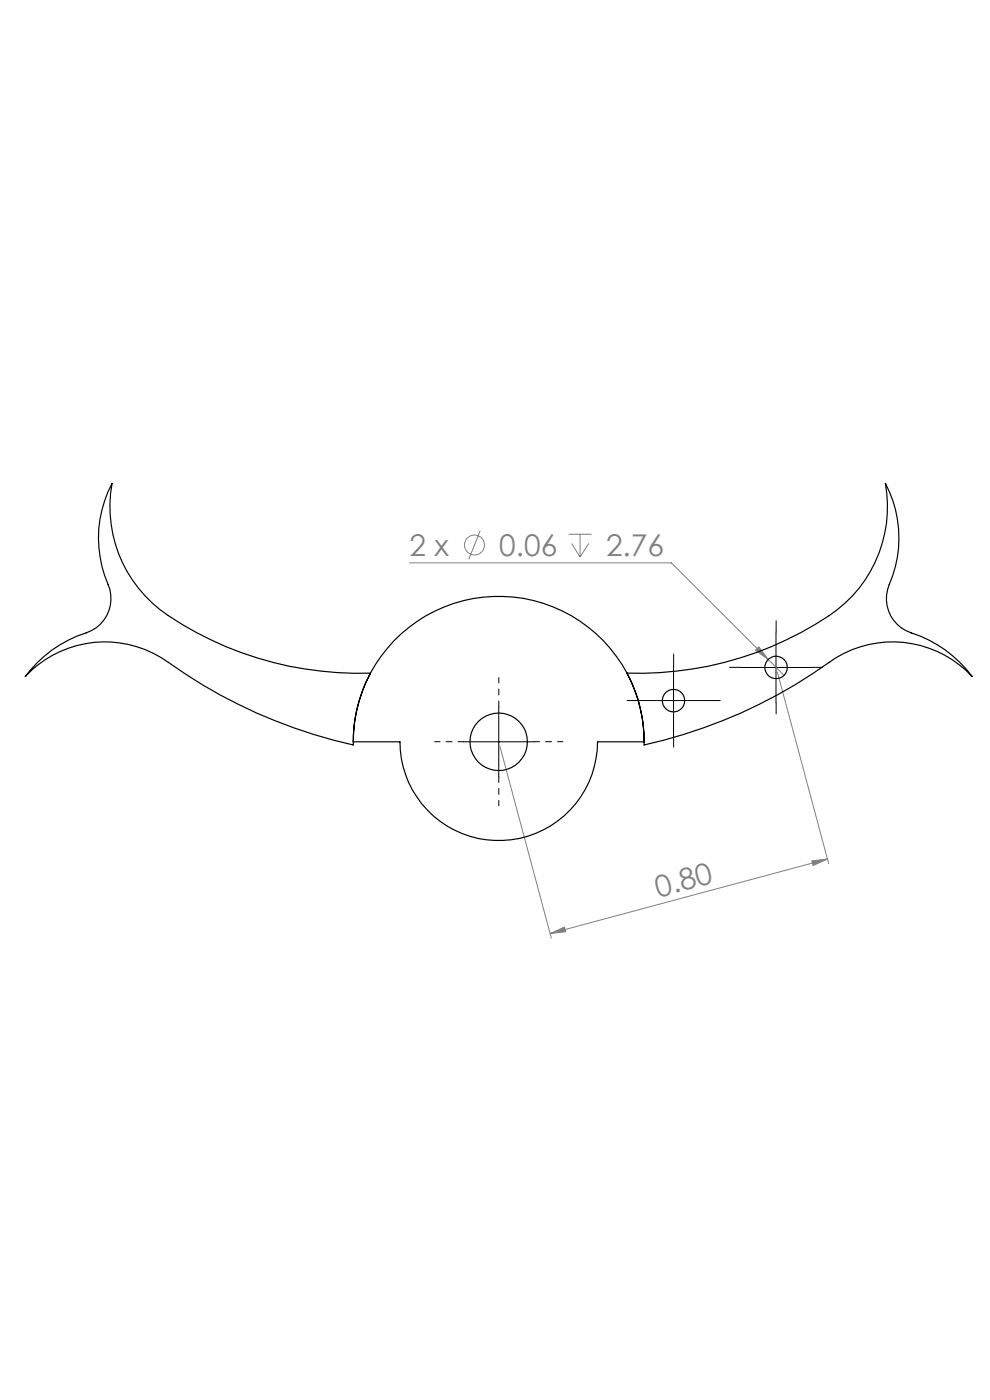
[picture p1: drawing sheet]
<svg xmlns="http://www.w3.org/2000/svg" width="210mm" height="297mm" viewBox="0 0 210 297" stroke-linecap="round" stroke-linejoin="round" font-family="sans-serif">
<defs><g id="words">
<g font-size="6.3" fill="#808080">
<text x="86.9" y="118">2 x</text>
<text x="105.9" y="118">0.06</text>
<text x="128.6" y="118">2.76</text>
<text x="139.6" y="190.4" transform="rotate(-15 139.6 190.4)">0.80</text>
</g>
</g></defs>
<g fill="none" stroke="#808080" stroke-width=".21">
<path d="M86.9 119.4h55.5l23.9 23.9M101.8 112.6l-2.4 6M120.6 113.3h4.9M121.2 115.3l1.8 2.9M123 113.3v4.9M124.9 115.3l-1.9 2.9M160.2 137.9l.8-.7 1.9 2.7zM106 158.3l10.9 40.7M164.9 142.6l10.9 40.6M116.7 198l3-1.3 .3 1zM172.2 182.6l3.3-.4-3 1.4zM175.5 182.2l-58.8 15.8"/>
<circle cx="100.7" cy="115.6" r="2.1"/>
</g>
<path d="M98.3 157.3h-6.1M105.8 149.8v-6M113.3 157.3h6.1M105.8 164.8v6.1" fill="none" stroke="#000" stroke-width=".21" stroke-dasharray="15.2 1.3 1.3 1.3" stroke-dashoffset="14.1"/>
<path d="M164.6 134.1v-2.4M135.4 148.6h-2.4M142.9 141.1v-2.4M142.9 156.1v2.4M150.4 148.6h2.4M157.1 141.6h-2.3M164.6 149.1v2.4M172.1 141.6h2.4" fill="none" stroke="#000" stroke-width=".21" stroke-dasharray="15.2 1.3 1.3 1.3"/>
<path d="M164.6 134.1v15M98.3 157.4h15M105.8 149.9v14.9M135.4 148.6h15M142.9 141.1v15M157.1 141.6h15" fill="none" stroke="#000" stroke-width=".21"/>
<g fill="#808080">
<path d="M160.2 137.9l.8-.7 1.9 2.7z"/>
<path d="M172.2 182.6l3.3-.4-3 1.4zM116.7 198l3-1.3 .3 1z"/>
</g>
<g fill="none" stroke="#000" stroke-width=".25">
<path d="M23.8 102.5a27.6 27.6 0 0 0 11.9 28.1 72.9 72.9 0 0 0 42.9 12.2 30.7 30.7 0 0 0-3.7 15.2 109 109 0 0 1-40.8-18.5 23 23 0 0 0-28.7 4 25.6 25.6 0 0 1 12.9-9.2 7.6 7.6 0 0 0 4.6-10.3 24.7 24.7 0 0 1 .9-21.5zM83.6 135.9a30.9 30.9 0 0 1 33.7-7.1 30.9 30.9 0 0 1 19.3 28.6h-9.8a21 21 0 0 1-21 20.9 21 21 0 0 1-21-20.9h-9.9a31.1 31.1 0 0 1 8.7-21.5zM133 142.8a72.5 72.5 0 0 0 44.6-13.5 27.7 27.7 0 0 0 10.2-26.8 25.5 25.5 0 0 1 .5 22.6 7.6 7.6 0 0 0 5 9.2 25.6 25.6 0 0 1 12.9 9.2 23 23 0 0 0-30.3-3 106.8 106.8 0 0 1-39.3 17.5 31.2 31.2 0 0 0-3.6-15.2z"/>
<circle cx="105.8" cy="157.4" r="6.1"/>
<circle cx="142.9" cy="148.6" r="2.38"/>
<circle cx="164.6" cy="141.6" r="2.38"/>
</g>
<use href="#words"/>
</svg>
